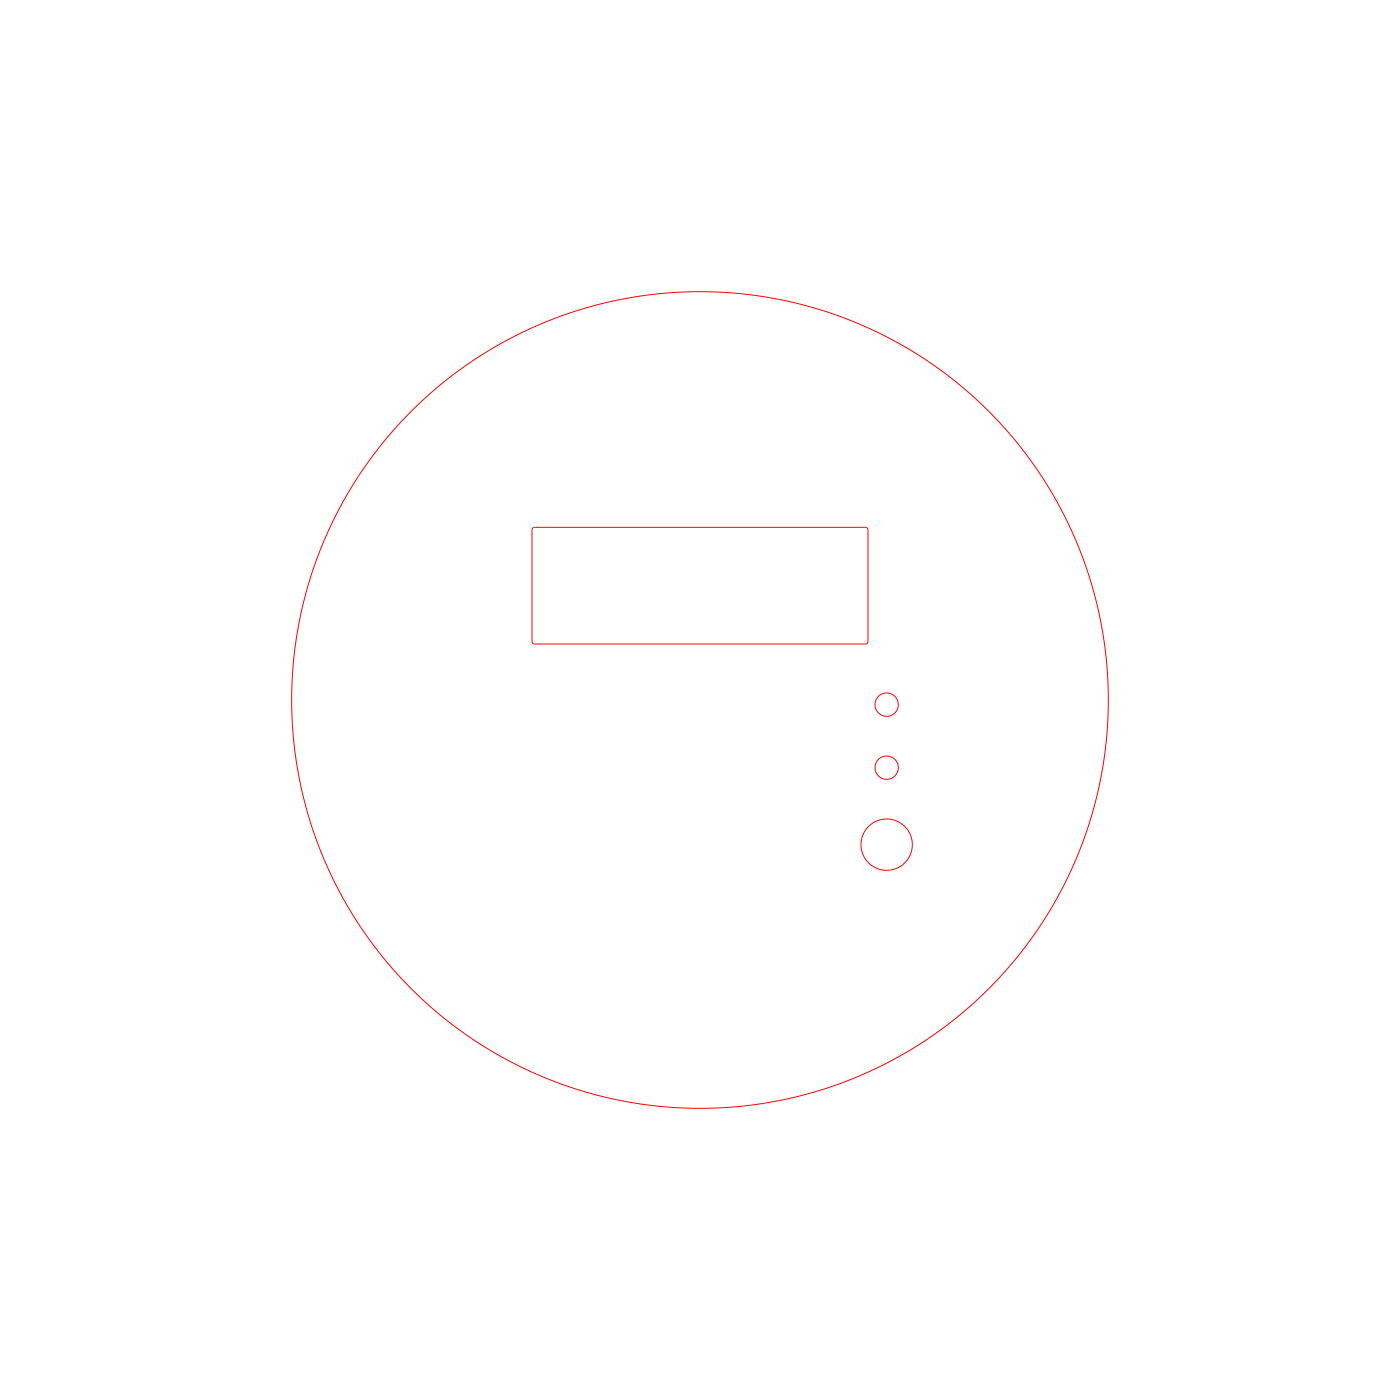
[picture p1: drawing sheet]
<svg xmlns="http://www.w3.org/2000/svg" width="300mm" height="300mm" viewBox="0 0 300 300" stroke-linecap="round" stroke-linejoin="round" font-family="sans-serif">
<g fill="none" stroke="#f00" stroke-width=".21">
<path d="M114.1 113.2l.4-.2h71.1l.3 .3 .1 .2v24.1l-.1 .2-.4 .2h-71.1l-.3-.3-.1-.2z"/>
<circle cx="150" cy="150" r="87.5"/>
<circle cx="190" cy="151" r="2.5"/>
<circle cx="190" cy="164.5" r="2.5"/>
<circle cx="190" cy="181" r="5.5"/>
</g>
</svg>
